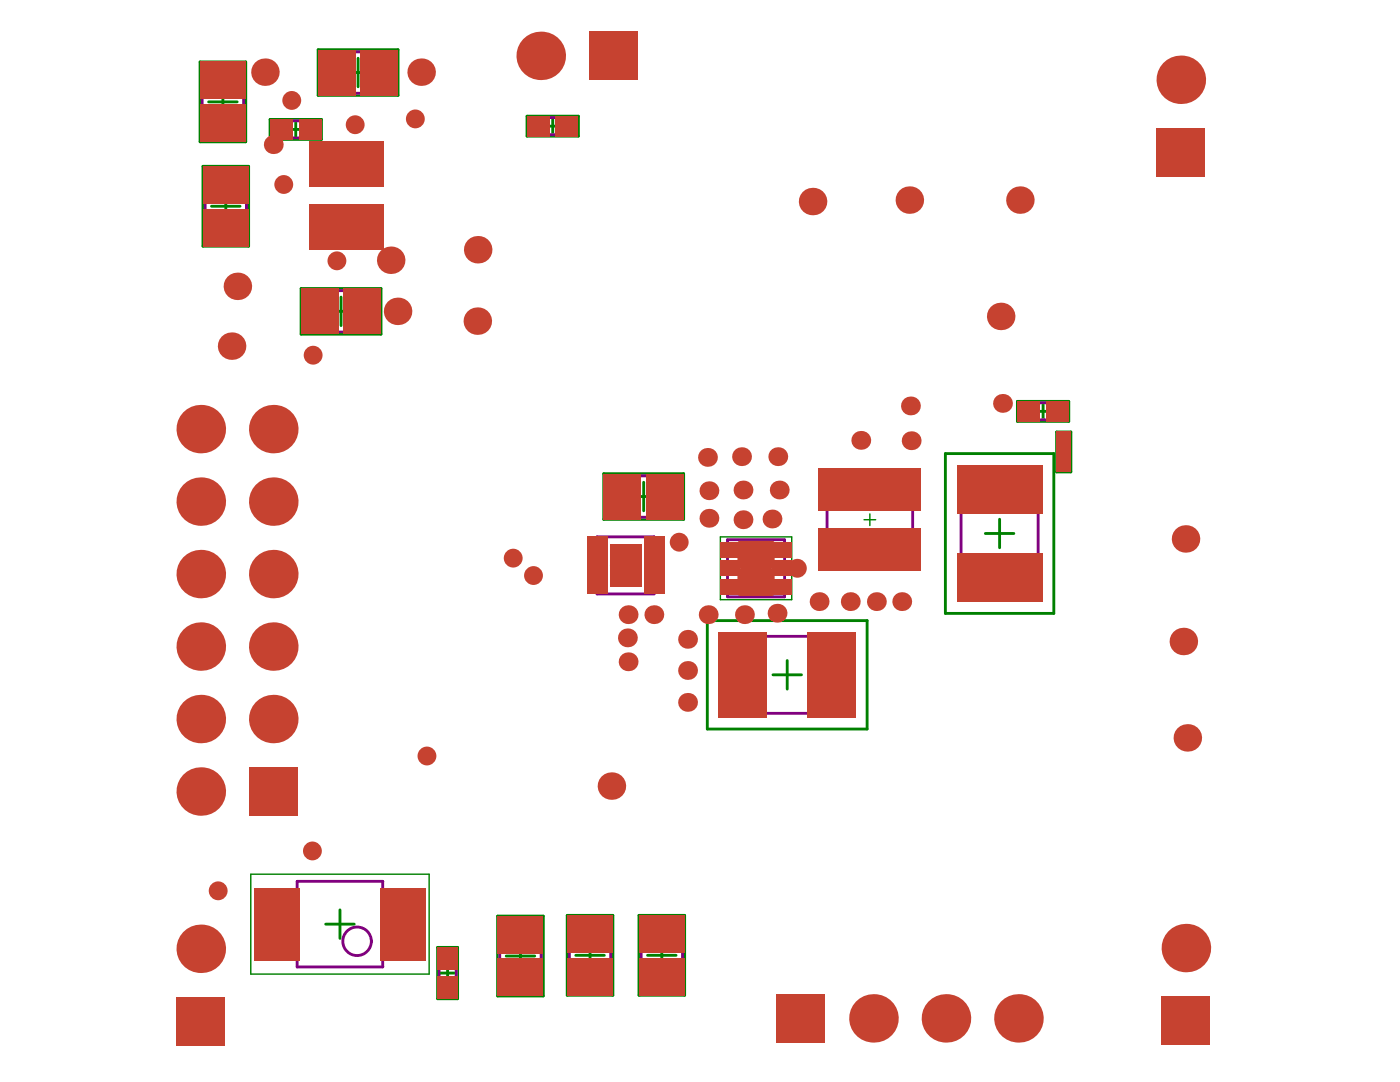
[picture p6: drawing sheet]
<svg xmlns="http://www.w3.org/2000/svg" width="279mm" height="216mm" viewBox="0 0 279 216" stroke-linecap="round" stroke-linejoin="round" font-family="sans-serif">
<g fill="none" stroke="#008000" stroke-width=".57">
<path d="M39.9 12.4h9.1v15.9h-9.1zM44.5 17.5v5.7M63.5 9.9h15.9v9.1h-15.9zM68.6 14.5h5.7M71.5 11.6v5.7M40.5 33.2h9.1v15.9h-9.1zM41.6 20.3h5.7M45.1 38.3v5.7M53.9 23.8h10.2v4h-10.2zM57.3 25.8h3.4M59 24.1v3.4M105.2 23.2h10.2v4h-10.2z"/>
<path d="M108.6 25.2h3.4M110.3 23.5v3.4M42.2 41.2h5.7M60.1 57.6h15.9v9.1h-15.9zM68.1 59.3v5.7M65.2 62.1h5.7M120.5 94.5h15.9v9.1h-15.9zM125.6 99.1h5.7M128.5 96.2v5.7M188.7 90.5h21.6v31.9h-21.6zM203 80.1h10.3v4h-10.3zM206.5 82.1h3.4"/>
<path d="M208.2 80.4v3.4M210.9 86.2h2.8v8h-2.8zM211.3 90.2h2M212.3 89.2v2M122 112.8h5.7M124.8 110v5.7M148 113.4h5.7M150.9 110.5v5.7M196.6 106.5h5.7M199.5 103.6v5.7M141.2 123.8h31.9v21.7h-31.9zM154.3 134.7h5.7"/>
<path d="M157.1 131.8v5.7M65 184.4h5.7M67.8 181.6v5.7M87.3 189h4v10.3h-4zM87.6 194.2h3.4M89.3 192.5v3.4M99.3 182.8h9.1v15.9h-9.1zM101 190.8h5.7M103.9 187.9v5.7M113.2 182.7h9.1v15.9h-9.1zM114.9 190.6h5.7M117.8 187.8v5.7"/>
<path d="M127.5 182.7h9.1v15.9h-9.1zM129.2 190.6h5.7M132.1 187.8v5.7"/>
</g>
<path d="M172.4 103.7h2.4M173.6 102.5v2.4" fill="none" stroke="#008000" stroke-width=".29"/>
<path d="M143.8 107.1h14.2v12.6h-14.2zM50 174.4h35.6v20h-35.6z" fill="none" stroke="#008000" stroke-width=".28"/>
<g fill="none" stroke="#800080" stroke-width=".57">
<path d="M40.4 14.1h8.2v12.5h-8.2zM65.2 10.3h12.5v8.3h-12.5zM40.9 34.9h8.3v12.5h-8.3zM55.9 24.1h6.3v3.4h-6.3zM107.2 23.5h6.2v3.4h-6.2zM61.8 58h12.5v8.3h-12.5zM122.2 94.9h12.5v8.3h-12.5zM165.1 95.2h17v17h-17zM191.8 96.8h15.4v19.3h-15.4zM205 80.4h6.3v3.4h-6.3zM211.3 88.3h2v3.7h-2zM119.2 107.1h11.3v11.4h-11.3z"/>
<path d="M145.2 107.7h11.4v11.4h-11.4zM147.4 127h19.4v15.3h-19.4zM59.3 175.9h17.1v17h-17.1zM87.6 191h3.4v6.3h-3.4zM99.7 184.5h8.3v12.5h-8.3zM113.6 184.4h8.3v12.5h-8.3zM128 184.4h8.2v12.5h-8.2z"/>
<circle cx="124.8" cy="112.8" r="2.28"/>
<circle cx="71.3" cy="187.8" r="2.85"/>
</g>
<g fill="#c64230">
<path d="M147.3 108l.5-.1h6.2l.4 .1 .2 .4v4.4l-.1 .4-.5 .2h-6.2l-.4-.1-.2-.5v-4.4z"/>
<path d="M147.3 113.6l.5-.2h6.2l.4 .1 .2 .5v4.3l-.1 .4-.5 .2h-6.2l-.4-.1-.2-.5v-4.3z"/>
<circle cx="85.2" cy="150.9" r="1.88"/>
<circle cx="70.9" cy="24.9" r="1.88"/>
<circle cx="58.2" cy="20" r="1.88"/>
<circle cx="159.1" cy="113.4" r="1.88"/>
<circle cx="43.5" cy="177.8" r="1.88"/>
<circle cx="62.5" cy="70.9" r="1.88"/>
<circle cx="102.4" cy="111.4" r="1.88"/>
<circle cx="106.5" cy="114.8" r="1.88"/>
<circle cx="56.6" cy="36.8" r="1.88"/>
<circle cx="62.3" cy="169.8" r="1.88"/>
<circle cx="82.9" cy="23.7" r="1.88"/>
<circle cx="124.8" cy="112.8" r="2.29"/>
<circle cx="67.2" cy="52" r="1.88"/>
<circle cx="135.6" cy="108.2" r="1.88"/>
<circle cx="54.5" cy="28.9" r="1.88"/>
<circle cx="78" cy="51.9" r="2.74"/>
<circle cx="95.3" cy="64.1" r="2.74"/>
<circle cx="125.4" cy="132.1" r="1.88"/>
<circle cx="130.5" cy="122.6" r="1.88"/>
<circle cx="125.4" cy="122.6" r="1.88"/>
<circle cx="137.2" cy="133.8" r="1.88"/>
<circle cx="141.3" cy="122.6" r="1.88"/>
<circle cx="141.5" cy="103.4" r="1.88"/>
<circle cx="141.5" cy="97.9" r="1.88"/>
<circle cx="141.2" cy="91.3" r="1.88"/>
<circle cx="148.6" cy="122.6" r="1.88"/>
<circle cx="150.9" cy="110.3" r="1.88"/>
<circle cx="154.1" cy="103.6" r="1.88"/>
<circle cx="148.3" cy="103.7" r="1.88"/>
<circle cx="148.3" cy="97.8" r="1.88"/>
<circle cx="148" cy="91.1" r="1.88"/>
<circle cx="163.5" cy="120" r="1.88"/>
<circle cx="162.2" cy="40.2" r="2.74"/>
<circle cx="174.3" cy="203.2" r="4.8"/>
<circle cx="174.9" cy="120" r="1.88"/>
<circle cx="169.7" cy="120" r="1.88"/>
<circle cx="171.8" cy="87.9" r="1.88"/>
<circle cx="181.8" cy="87.9" r="1.88"/>
<circle cx="200.1" cy="80.5" r="1.88"/>
<circle cx="46.2" cy="69.1" r="2.74"/>
<circle cx="47.4" cy="57.1" r="2.74"/>
<circle cx="79.3" cy="62.1" r="2.74"/>
<circle cx="95.3" cy="49.8" r="2.74"/>
<circle cx="125.2" cy="127.3" r="1.88"/>
<circle cx="137.2" cy="140.1" r="1.88"/>
<circle cx="137.2" cy="127.6" r="1.88"/>
<circle cx="151" cy="116.6" r="1.88"/>
<circle cx="181.7" cy="81" r="1.88"/>
<circle cx="40.1" cy="157.9" r="4.8"/>
<circle cx="40.1" cy="100.1" r="4.8"/>
<circle cx="122" cy="156.9" r="2.74"/>
<circle cx="188.8" cy="203.2" r="4.8"/>
<circle cx="180" cy="120" r="1.88"/>
<circle cx="155.1" cy="122.4" r="1.88"/>
<circle cx="155.5" cy="97.8" r="1.88"/>
<circle cx="155.2" cy="91.1" r="1.88"/>
<circle cx="181.5" cy="39.9" r="2.74"/>
<circle cx="203.3" cy="203.2" r="4.8"/>
<circle cx="237" cy="147.2" r="2.74"/>
<circle cx="199.7" cy="63.1" r="2.74"/>
<circle cx="203.5" cy="39.9" r="2.74"/>
<circle cx="40.1" cy="189.3" r="4.8"/>
<circle cx="40.1" cy="143.5" r="4.8"/>
<circle cx="40.1" cy="129" r="4.8"/>
<circle cx="40.1" cy="114.6" r="4.8"/>
<circle cx="52.9" cy="14.4" r="2.74"/>
<circle cx="84.1" cy="14.4" r="2.74"/>
<circle cx="236.7" cy="189.2" r="4.8"/>
<circle cx="236.2" cy="128" r="2.74"/>
<circle cx="236.6" cy="107.5" r="2.74"/>
<circle cx="235.7" cy="15.9" r="4.8"/>
<circle cx="40.1" cy="85.6" r="4.8"/>
<circle cx="54.5" cy="100.1" r="4.8"/>
<circle cx="54.5" cy="143.5" r="4.8"/>
<circle cx="54.5" cy="129" r="4.8"/>
<circle cx="54.5" cy="114.6" r="4.8"/>
<circle cx="107.9" cy="11.1" r="4.8"/>
<circle cx="54.5" cy="85.6" r="4.8"/>
</g>
<g fill="#c64230">
<path d="M35.2 198.9h9.7v9.7h-9.7z" fill-rule="evenodd"/>
<path d="M155 198.4h9.7v9.7h-9.7z" fill-rule="evenodd"/>
<path d="M231.8 198.8h9.7v9.7h-9.7z" fill-rule="evenodd"/>
<path d="M230.8 25.5h9.7v9.7h-9.7z" fill-rule="evenodd"/>
<path d="M117.5 6.3h9.7v9.7h-9.7z" fill-rule="evenodd"/>
<path d="M49.7 153.1h9.7v9.7h-9.7z" fill-rule="evenodd"/>
<path d="M75.8 188.5h9.1v3.2h-9.1z" fill-rule="evenodd"/>
<path d="M75.8 182.8h9.1v3.2h-9.1z" fill-rule="evenodd"/>
<path d="M75.8 180h9.1v3.1h-9.1z" fill-rule="evenodd"/>
<path d="M75.8 177.1h9.1v3.2h-9.1z" fill-rule="evenodd"/>
<path d="M87.3 189h4v4.6h-4z" fill-rule="evenodd"/>
<path d="M117.1 112.8h4.1v2.9h-4.1z" fill-rule="evenodd"/>
<path d="M117.1 110h4.1v2.8h-4.1z" fill-rule="evenodd"/>
<path d="M117.1 107.1h4.1v2.9h-4.1z" fill-rule="evenodd"/>
<path d="M121.7 108.5h6.3v8.6h-6.3z" fill-rule="evenodd"/>
<path d="M128.5 107.1h4v2.9h-4z" fill-rule="evenodd"/>
<path d="M128.5 110h4v2.8h-4z" fill-rule="evenodd"/>
<path d="M128.5 112.8h4v2.9h-4z" fill-rule="evenodd"/>
<path d="M149.5 109.6h2.7v2h-2.7z" fill-rule="evenodd"/>
<path d="M149.5 115.2h2.7v2h-2.7z" fill-rule="evenodd"/>
<path d="M210.9 86.2h2.8v4h-2.8z" fill-rule="evenodd"/>
<path d="M40.5 33.2h9.1v7.4h-9.1z" fill-rule="evenodd"/>
<path d="M53.9 23.8h4.6v4h-4.6z" fill-rule="evenodd"/>
<path d="M69.1 28.2h3.8v9.2h-3.8z" fill-rule="evenodd"/>
<path d="M65.4 28.2h3.8v9.2h-3.8z" fill-rule="evenodd"/>
<path d="M75.8 185.7h9.1v3.1h-9.1z" fill-rule="evenodd"/>
<path d="M87.3 194.7h4v4.6h-4z" fill-rule="evenodd"/>
<path d="M99.3 191.3h9.1v7.4h-9.1z" fill-rule="evenodd"/>
<path d="M99.3 182.8h9.1v7.4h-9.1z" fill-rule="evenodd"/>
<path d="M105.2 23.2h4.5v4h-4.5z" fill-rule="evenodd"/>
<path d="M117.1 115.7h4.1v2.8h-4.1z" fill-rule="evenodd"/>
<path d="M110.9 23.2h4.5v4h-4.5z" fill-rule="evenodd"/>
<path d="M128.5 115.7h4v2.8h-4z" fill-rule="evenodd"/>
<path d="M210.9 90.2h2.8v4h-2.8z" fill-rule="evenodd"/>
<path d="M203 80.1h4.6v4h-4.6z" fill-rule="evenodd"/>
<path d="M208.7 80.1h4.6v4h-4.6z" fill-rule="evenodd"/>
<path d="M40.5 41.7h9.1v7.4h-9.1z" fill-rule="evenodd"/>
<path d="M69.1 40.8h3.8v9.1h-3.8z" fill-rule="evenodd"/>
<path d="M65.4 40.8h3.8v9.1h-3.8z" fill-rule="evenodd"/>
<path d="M143.8 111.8h3.8v3.2h-3.8z" fill-rule="evenodd"/>
<path d="M143.8 108.1h3.8v3.2h-3.8z" fill-rule="evenodd"/>
<path d="M120.5 94.5h7.4v9.1h-7.4z" fill-rule="evenodd"/>
<path d="M129 94.5h7.4v9.1h-7.4z" fill-rule="evenodd"/>
<path d="M154.2 108.1h3.8v3.2h-3.8z" fill-rule="evenodd"/>
<path d="M154.2 111.8h3.8v3.2h-3.8z" fill-rule="evenodd"/>
<path d="M39.9 12.3h9.1v7.5h-9.1z" fill-rule="evenodd"/>
<path d="M39.9 20.9h9.1v7.4h-9.1z" fill-rule="evenodd"/>
<path d="M68.6 57.6h7.4v9.1h-7.4z" fill-rule="evenodd"/>
<path d="M60.1 57.6h7.4v9.1h-7.4z" fill-rule="evenodd"/>
<path d="M59.6 23.8h4.6v4h-4.6z" fill-rule="evenodd"/>
<path d="M72.8 28.2h3.8v9.2h-3.8z" fill-rule="evenodd"/>
<path d="M61.7 28.2h3.8v9.2h-3.8z" fill-rule="evenodd"/>
<path d="M63.5 9.9h7.4v9.1h-7.4z" fill-rule="evenodd"/>
<path d="M72 9.9h7.4v9.1h-7.4z" fill-rule="evenodd"/>
<path d="M127.5 191.2h9.1v7.4h-9.1z" fill-rule="evenodd"/>
<path d="M127.5 182.6h9.1v7.5h-9.1z" fill-rule="evenodd"/>
<path d="M113.2 191.2h9.1v7.4h-9.1z" fill-rule="evenodd"/>
<path d="M113.2 182.6h9.1v7.5h-9.1z" fill-rule="evenodd"/>
<path d="M143.8 115.5h3.8v3.2h-3.8z" fill-rule="evenodd"/>
<path d="M154.2 115.5h3.8v3.2h-3.8z" fill-rule="evenodd"/>
<path d="M163.3 93.4h20.6v8.6h-20.6z" fill-rule="evenodd"/>
<path d="M163.3 105.4h20.6v8.6h-20.6z" fill-rule="evenodd"/>
<path d="M72.8 40.8h3.8v9.1h-3.8z" fill-rule="evenodd"/>
<path d="M61.7 40.8h3.8v9.1h-3.8z" fill-rule="evenodd"/>
<path d="M161.1 126.1h9.7v17.1h-9.7z" fill-rule="evenodd"/>
<path d="M50.8 188.5h9.1v3.2h-9.1z" fill-rule="evenodd"/>
<path d="M50.8 182.8h9.1v3.2h-9.1z" fill-rule="evenodd"/>
<path d="M50.8 180h9.1v3.1h-9.1z" fill-rule="evenodd"/>
<path d="M50.8 177.1h9.1v3.2h-9.1z" fill-rule="evenodd"/>
<path d="M50.8 185.7h9.1v3.1h-9.1z" fill-rule="evenodd"/>
<path d="M190.9 92.8h17.1v9.7h-17.1z" fill-rule="evenodd"/>
<path d="M190.9 110.4h17.1v9.7h-17.1z" fill-rule="evenodd"/>
<path d="M143.4 126.1h9.7v17.1h-9.7z" fill-rule="evenodd"/>
</g>
</svg>
